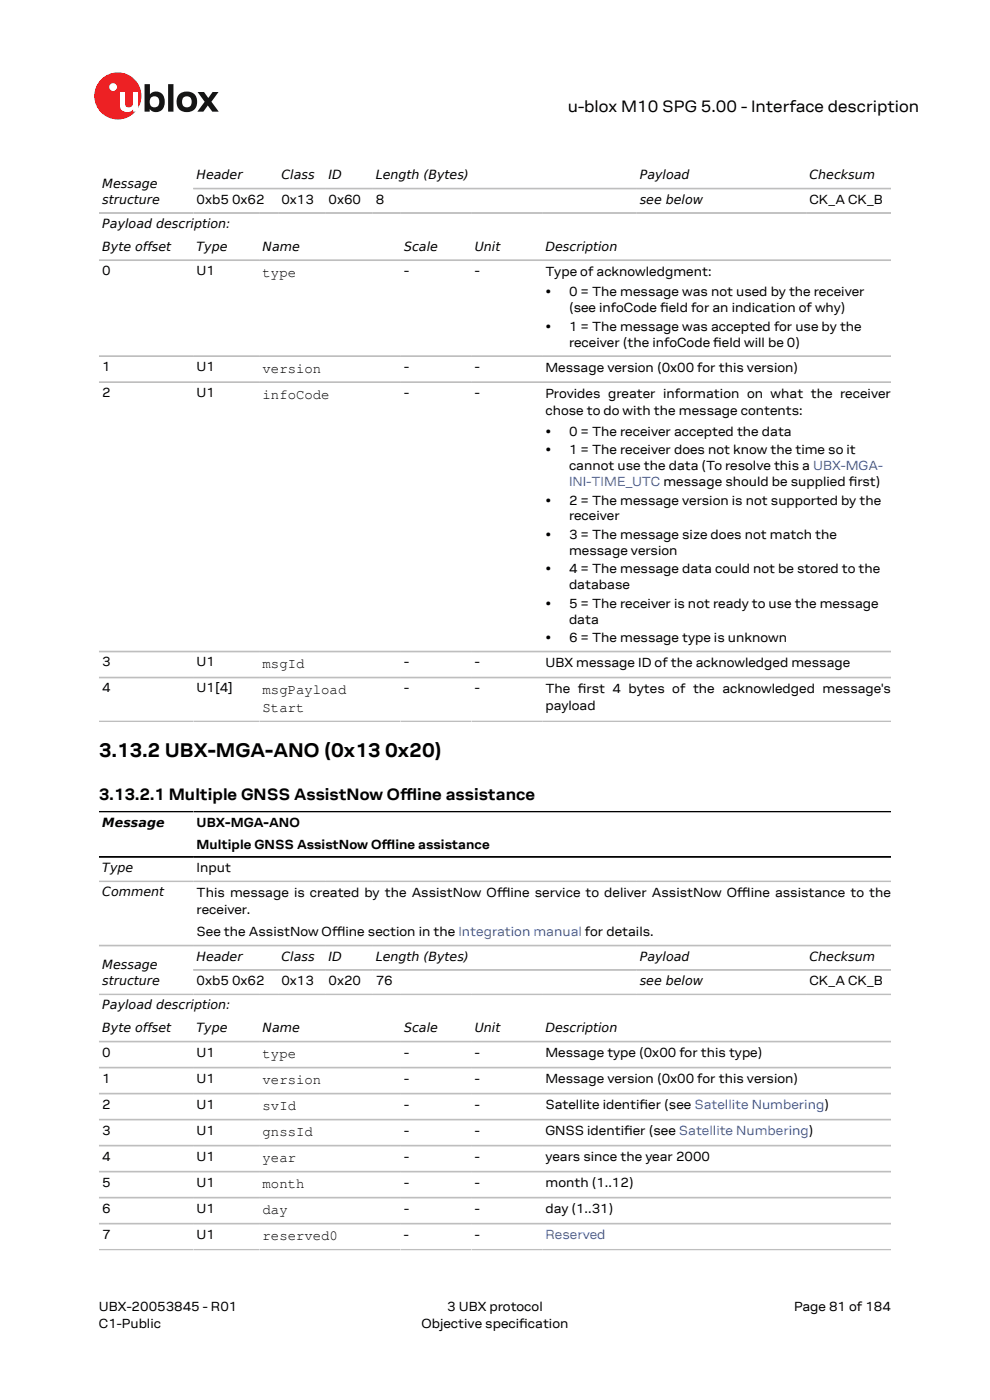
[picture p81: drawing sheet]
<svg xmlns="http://www.w3.org/2000/svg" width="210mm" height="297mm" viewBox="0 0 210 297" stroke-linecap="round" stroke-linejoin="round" font-family="sans-serif">
<defs><g id="words">
<text font-size="4.2" x="21" y="160.7">3.13.2 UBX-MGA-ANO (0x13 0x20)</text>
<g font-size="3.5">
<text x="120.4" y="23.7">u-blox M10 SPG 5.00 - Interface description</text>
<text x="21" y="169.8">3.13.2.1 Multiple GNSS AssistNow Ofine assistance</text>
<text x="84.9" y="169.8">f</text>
<text x="84.9" y="169.8">l</text>
</g>
<g font-size="3">
<text x="55.7" y="58.7">type</text>
<text x="55.7" y="79.1">version</text>
<text x="55.7" y="84.6">infoCode</text>
<text x="55.7" y="141.8">msgId</text>
<text x="55.7" y="147.3">msgPayload</text>
<text x="55.7" y="151">Start</text>
<text x="55.7" y="224.5">type</text>
<text x="55.7" y="230">version</text>
<text x="55.7" y="235.5">svId</text>
<text x="55.7" y="241.1">gnssId</text>
<text x="55.7" y="246.6">year</text>
<text x="55.7" y="252.1">month</text>
<text x="55.7" y="257.6">day</text>
<text x="55.7" y="263.1">reserved0</text>
</g>
<g font-size="2.8">
<text x="41.7" y="43.2">0xb5 0x62</text>
<text x="59.7" y="43.2">0x13</text>
<text x="69.7" y="43.2">0x60</text>
<text x="79.7" y="43.2">8</text>
<text x="171.7" y="43.2">CK_A CK_B</text>
<text x="21.7" y="58.4">0</text>
<text x="41.7" y="58.4">U1</text>
<text x="85.7" y="58.4">-</text>
<text x="100.7" y="58.4">-</text>
<text x="115.7" y="58.5">Type of acknowledgment:</text>
<text x="115.7" y="62.9">•</text>
<text x="120.7" y="62.9">0 = The message was not used by the receiver</text>
<text x="115.7" y="70.2">•</text>
<text x="120.7" y="66.3">(see infoCode feld for an indication of why)</text>
<text x="120.7" y="70.2">1 = The message was accepted for use by the</text>
<text x="140" y="66.3">i</text>
<text x="120.7" y="73.6">receiver (the infoCode feld will be 0)</text>
<text x="151.3" y="73.6">i</text>
<text x="21.7" y="78.7">1</text>
<text x="41.7" y="78.7">U1</text>
<text x="85.7" y="78.7">-</text>
<text x="100.7" y="78.7">-</text>
<text x="115.7" y="78.9">Message version (0x00 for this version)</text>
<text x="21.7" y="84.2">2</text>
<text x="41.7" y="84.2">U1</text>
<text x="85.7" y="84.2">-</text>
<text x="100.7" y="84.2">-</text>
<text x="115.7" y="84.4">Provides greater information on what the receiver</text>
<text x="115.7" y="88">chose to do with the message contents:</text>
<text x="115.7" y="92.4">•</text>
<text x="120.7" y="92.4">0 = The receiver accepted the data</text>
<text x="115.7" y="96.3">•</text>
<text x="120.7" y="96.3">1 = The receiver does not know the time so it</text>
<text x="120.7" y="99.7">cannot use the data (To resolve this a UBX-MGA-</text>
<text x="115.7" y="107">•</text>
<text x="120.7" y="107">2 = The message version is not supported by the</text>
<text x="180" y="103.1">i</text>
<text x="120.7" y="110.4">receiver</text>
<text x="115.7" y="114.3">•</text>
<text x="120.7" y="114.3">3 = The message size does not match the</text>
<text x="120.7" y="117.7">message version</text>
<text x="115.7" y="121.6">•</text>
<text x="120.7" y="121.6">4 = The message data could not be stored to the</text>
<text x="120.7" y="125">database</text>
<text x="115.7" y="128.9">•</text>
<text x="120.7" y="128.9">5 = The receiver is not ready to use the message</text>
<text x="115.7" y="136.2">•</text>
<text x="120.7" y="132.3">data</text>
<text x="120.7" y="136.2">6 = The message type is unknown</text>
<text x="21.7" y="141.4">3</text>
<text x="41.7" y="141.4">U1</text>
<text x="85.7" y="141.4">-</text>
<text x="100.7" y="141.4">-</text>
<text x="115.7" y="141.5">UBX message ID of the acknowledged message</text>
<text x="21.7" y="146.9">4</text>
<text x="41.7" y="146.9">U1[4]</text>
<text x="85.7" y="146.9">-</text>
<text x="100.7" y="146.9">-</text>
<text x="115.7" y="147">The frst 4 bytes of the acknowledged message's</text>
<text x="122.6" y="147">i</text>
<text x="115.7" y="150.7">payload</text>
<text x="41.7" y="175.5">UBX-MGA-ANO</text>
<text x="41.7" y="180">Multiple GNSS AssistNow Ofine assistance</text>
<text x="41.7" y="185">Input</text>
<text x="81" y="180">f</text>
<text x="81" y="180">l</text>
<text x="41.7" y="190.3">This message is created by the AssistNow Ofine service to deliver AssistNow Ofine assistance to the</text>
<text x="105.4" y="190.3">f</text>
<text x="105.4" y="190.3">l</text>
<text x="156.4" y="190.3">f</text>
<text x="156.4" y="190.3">l</text>
<text x="41.7" y="194">receiver.</text>
<text x="41.7" y="198.5">See the AssistNow Ofine section in the Integration manual for details.</text>
<text x="70.5" y="198.5">f</text>
<text x="70.5" y="198.5">l</text>
<text x="41.7" y="208.9">0xb5 0x62</text>
<text x="59.7" y="208.9">0x13</text>
<text x="69.7" y="208.9">0x20</text>
<text x="79.7" y="208.9">76</text>
<text x="171.7" y="208.9">CK_A CK_B</text>
<text x="21.7" y="224.1">0</text>
<text x="41.7" y="224.1">U1</text>
<text x="85.7" y="224.1">-</text>
<text x="100.7" y="224.1">-</text>
<text x="115.7" y="224.3">Message type (0x00 for this type)</text>
<text x="21.7" y="229.7">1</text>
<text x="41.7" y="229.7">U1</text>
<text x="85.7" y="229.7">-</text>
<text x="100.7" y="229.7">-</text>
<text x="115.7" y="229.8">Message version (0x00 for this version)</text>
<text x="21.7" y="235.2">2</text>
<text x="41.7" y="235.2">U1</text>
<text x="85.7" y="235.2">-</text>
<text x="100.7" y="235.2">-</text>
<text x="115.7" y="235.3">Satellite identifer (see Satellite Numbering)</text>
<text x="135.7" y="235.3">i</text>
<text x="21.7" y="240.7">3</text>
<text x="41.7" y="240.7">U1</text>
<text x="85.7" y="240.7">-</text>
<text x="100.7" y="240.7">-</text>
<text x="115.7" y="240.8">GNSS identif</text>
<text x="132.4" y="240.8">ier (see Satellite Numbering)</text>
<text x="21.7" y="246.2">4</text>
<text x="21.7" y="251.7">5</text>
<text x="41.7" y="246.2">U1</text>
<text x="41.7" y="251.7">U1</text>
<text x="85.7" y="246.2">-</text>
<text x="85.7" y="251.7">-</text>
<text x="100.7" y="246.2">-</text>
<text x="100.7" y="251.7">-</text>
<text x="115.7" y="246.3">years since the year 2000</text>
<text x="115.7" y="251.9">month (1..12)</text>
<text x="21.7" y="257.2">6</text>
<text x="41.7" y="257.2">U1</text>
<text x="85.7" y="257.2">-</text>
<text x="100.7" y="257.2">-</text>
<text x="115.7" y="257.4">day (1..31)</text>
<text x="21.7" y="262.8">7</text>
<text x="41.7" y="262.8">U1</text>
<text x="85.7" y="262.8">-</text>
<text x="100.7" y="262.8">-</text>
<text x="21" y="278">UBX-20053845 - R01</text>
<text x="21" y="281.8">C1-Public</text>
<text x="89.4" y="281.8">Objective specifcation</text>
<text x="94.9" y="278">3 UBX protocol</text>
<text x="110.1" y="281.8">i</text>
<text x="168.4" y="278">Page 81 of 184</text>
</g>
<g font-size="2.8" fill="#4664b4">
<text x="120.7" y="103.1">INI-TIME_UTC message should be supplied frst)</text>
<text x="115.7" y="262.9">Reserved</text>
</g>
<g font-size="2.7">
<text x="21.7" y="39.8">Message</text>
<text x="41.7" y="38">Header</text>
<text x="59.7" y="38">Class</text>
<text x="69.7" y="38">ID</text>
<text x="79.7" y="38">Length (Bytes)</text>
<text x="135.7" y="38">Payload</text>
<text x="171.7" y="38">Checksum</text>
<text x="21.7" y="43.2">structure</text>
<text x="135.7" y="43.2">see below</text>
<text x="21.7" y="48.4">Payload description:</text>
<text x="21.7" y="53.2">Byte offset</text>
<text x="41.7" y="53.2">Type</text>
<text x="55.7" y="53.2">Name</text>
<text x="85.7" y="53.2">Scale</text>
<text x="100.7" y="53.2">Unit</text>
<text x="115.7" y="53.2">Description</text>
<text x="21.7" y="175.4">Message</text>
<text x="21.7" y="185">Type</text>
<text x="21.7" y="190.2">Comment</text>
<text x="41.7" y="203.8">Header</text>
<text x="59.7" y="203.8">Class</text>
<text x="69.7" y="203.8">ID</text>
<text x="79.7" y="203.8">Length (Bytes)</text>
<text x="135.7" y="203.8">Payload</text>
<text x="171.7" y="203.8">Checksum</text>
<text x="21.7" y="205.6">Message</text>
<text x="21.7" y="209">structure</text>
<text x="135.7" y="209">see below</text>
<text x="21.7" y="214.2">Payload description:</text>
<text x="21.7" y="219">Byte offset</text>
<text x="41.7" y="219">Type</text>
<text x="55.7" y="219">Name</text>
<text x="85.7" y="219">Scale</text>
<text x="100.7" y="219">Unit</text>
<text x="115.7" y="219">Description</text>
</g>
</g></defs>
<circle cx="25" cy="20.4" r="5" fill="#ed2023"/>
<circle cx="24" cy="18.5" r=".83" fill="#fff"/>
<g fill="#151516">
<path d="M35.7 17.9h1.1v5.8h-1.1z"/>
<path d="M41.9 19.5h1.4l.9 1.3 .9-1.3h1.3l-1.6 2.1 1.6 2.1h-1.4l-.9-1.3-1 1.3h-1.2l1.5-2.1z"/>
<path d="M32 20.7a1.17 1.17 0 0 0-.1 1.5 1.17 1.17 0 0 0 1.4 .4 1.16 1.16 0 0 0 .4-1.6 1.16 1.16 0 0 0-1.7-.3zM30.7 17.9h1.1v2.1a1.82 1.82 0 0 1 2.2-.4 1.82 1.82 0 0 1 .9 2 1.83 1.83 0 0 1-1 2 1.83 1.83 0 0 1-2.1-.5v.6h-1.1z"/>
<path d="M38.9 20.7a1.18 1.18 0 0 0-.2 1.5 1.18 1.18 0 0 0 1.5 .4 1.18 1.18 0 0 0 .4-1.5 1.18 1.18 0 0 0-1.5-.5zM37.4 21.6a2.25 2.25 0 0 1 4.5 0 2.25 2.25 0 0 1-4.5 0z"/>
</g>
<path d="M25.4 19.5h1.1v2.5a.84 .84 0 0 0 1 .8 .84 .84 0 0 0 .7-1v-2.3h1.1v4.2h-1.1v-.5a1.59 1.59 0 0 1-1.8 .5 1.59 1.59 0 0 1-1-1.5z" fill="#fff"/>
<g fill="none" stroke="#bebebe" stroke-width=".35">
<path d="M21 45.2h168M21 55.2h168M41 40h148M21 75.6h168M21 81.1h168M21 138.2h168M21 143.7h168M21 153h168M21 187h168M21 200.6h168M21 211h168M41 205.8h148"/>
<path d="M21 221h168M21 226.5h168M21 232h168M21 237.5h168M21 243h168M21 248.6h168M21 254.1h168M21 259.6h168M21 265.1h168"/>
</g>
<path d="M21 172.2h168M21 181.8h168" fill="none" stroke="#000" stroke-width=".35"/>
<use href="#words"/>
</svg>
